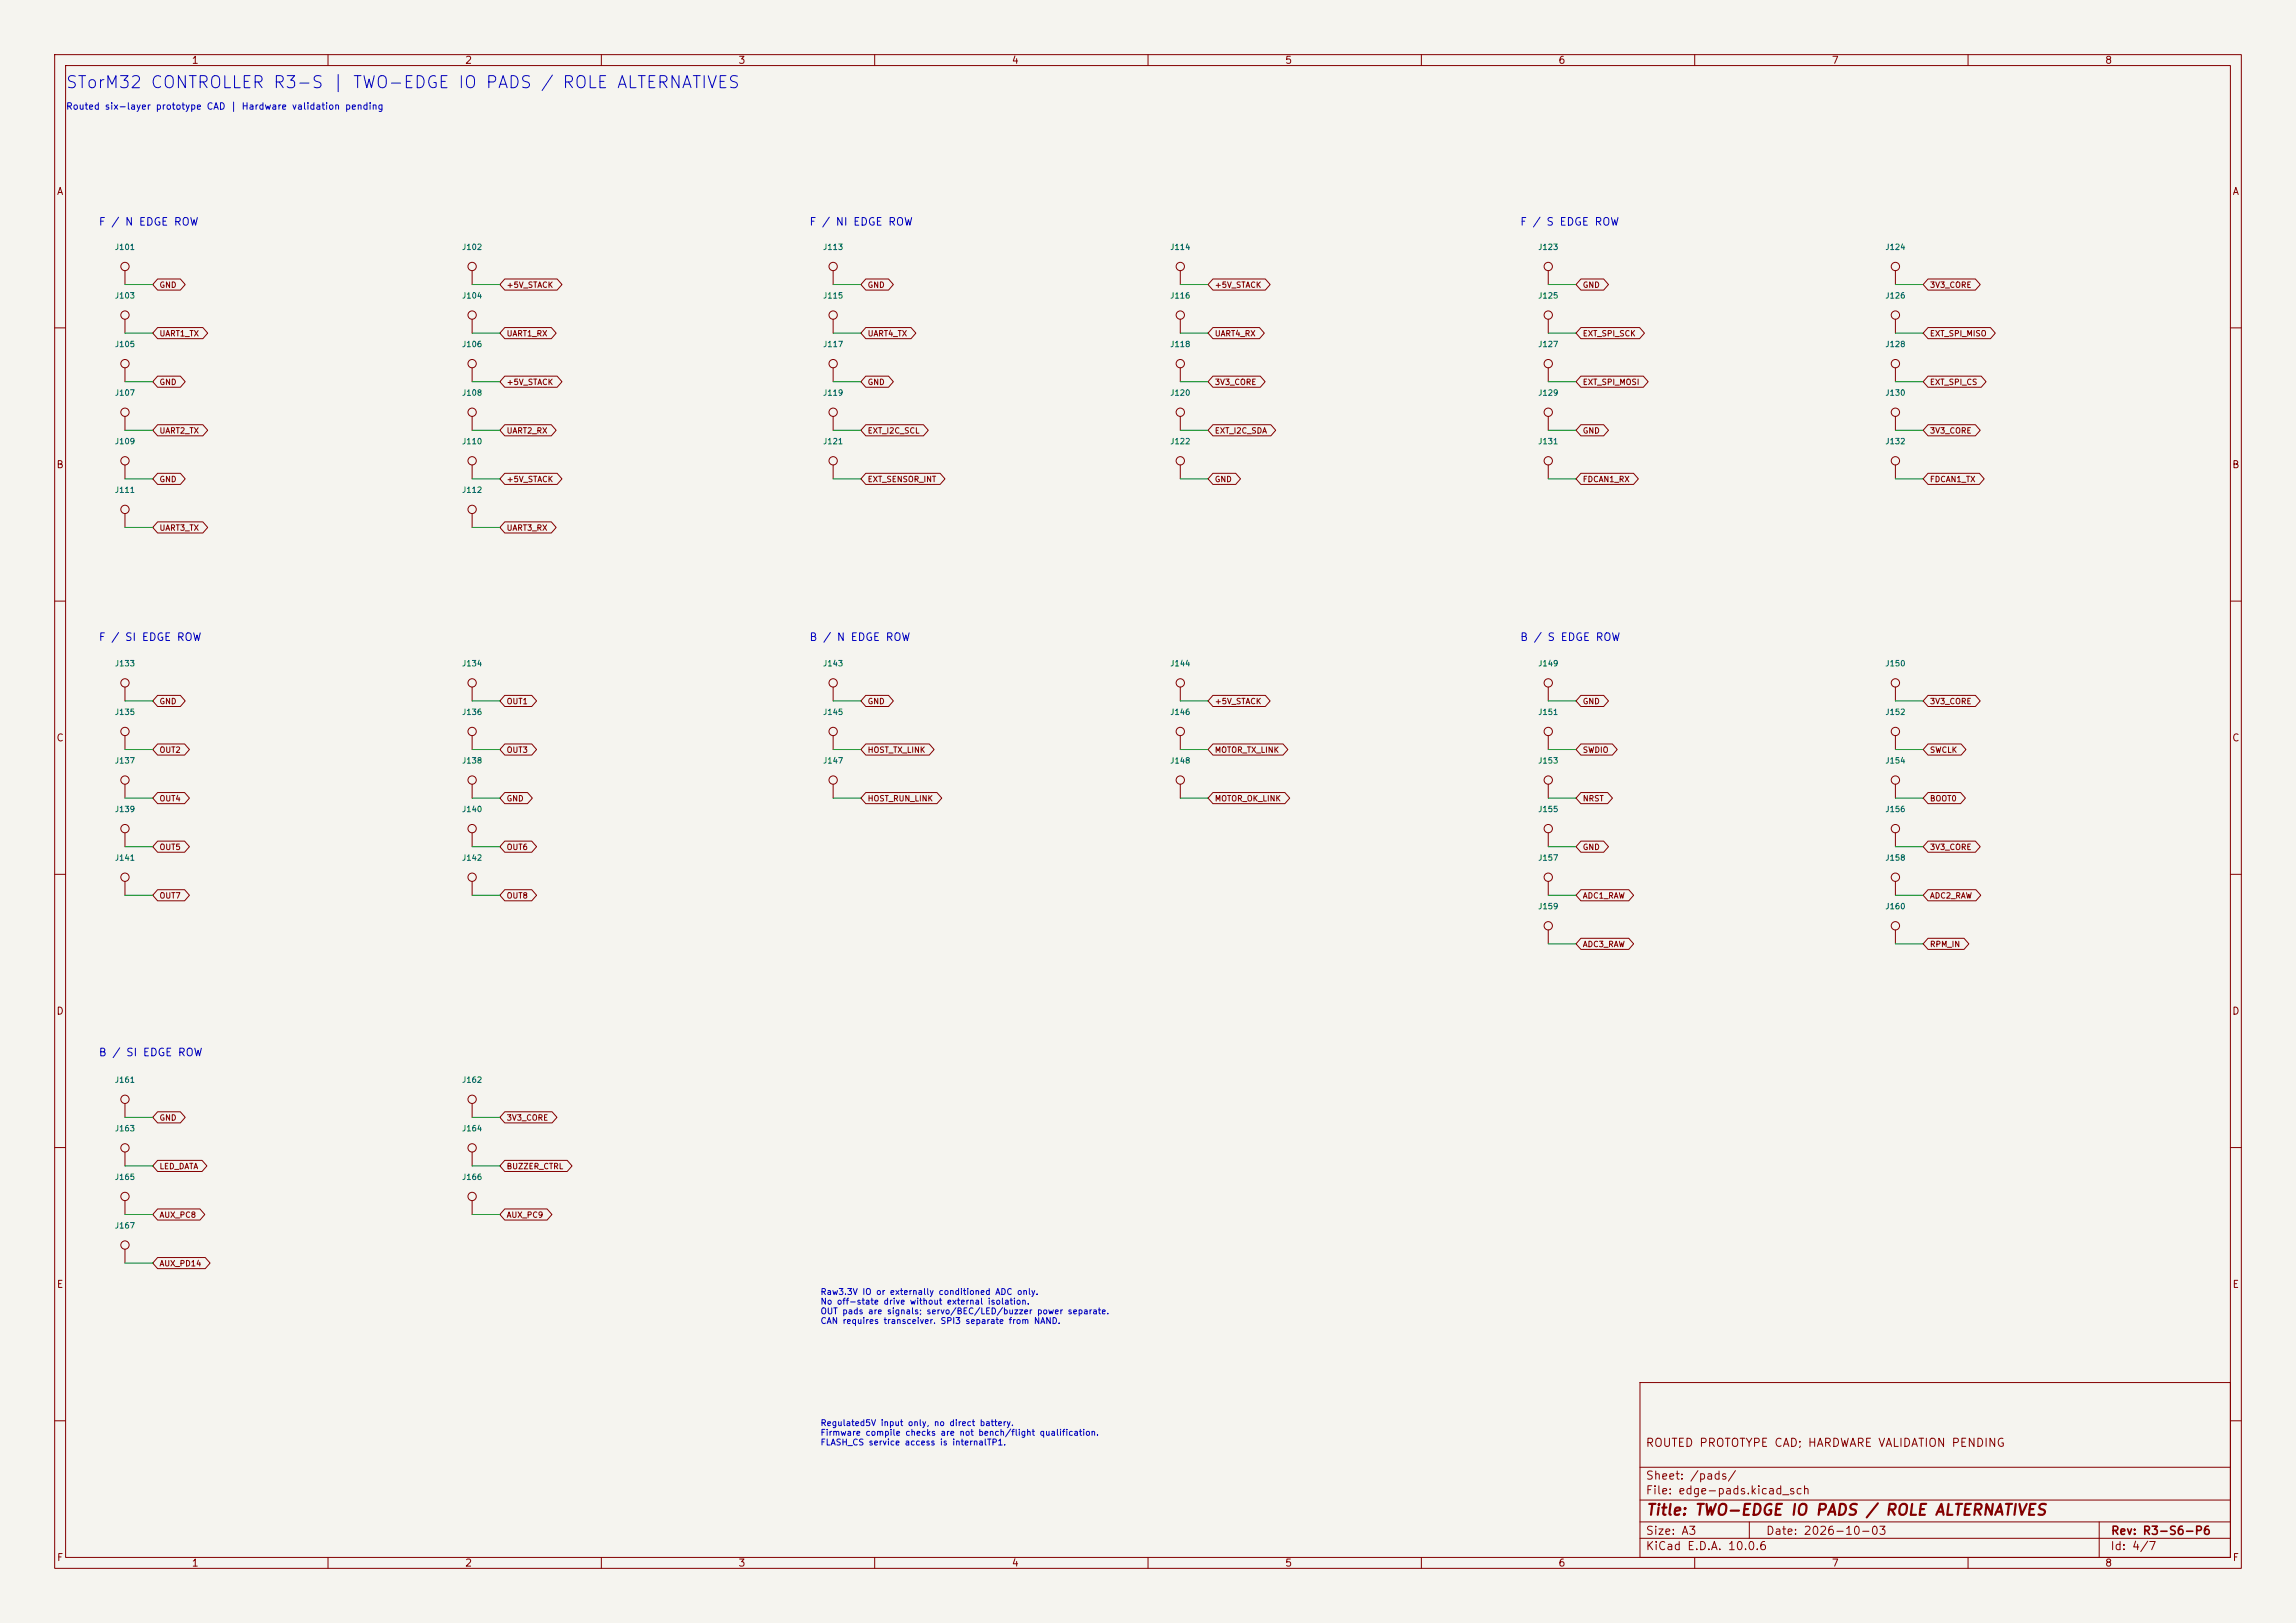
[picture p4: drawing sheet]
<svg xmlns="http://www.w3.org/2000/svg" width="420mm" height="297mm" viewBox="0 0 420 297" stroke-linecap="round" stroke-linejoin="round" font-family="sans-serif">
<defs><g id="words">
<text font-size="2.2" fill="#0000c2" x="11.9" y="16.7">STorM32 CONTROLLER R3-S | TWO-EDGE IO PADS / ROLE ALTERNATIVES</text>
<text font-size="2" fill="#840000" x="301" y="277.8">Title: TWO-EDGE IO PADS / ROLE ALTERNATIVES</text>
<g font-size="1.5" fill="#840000">
<text x="300.9" y="265.1">ROUTED PROTOTYPE CAD; HARDWARE VALIDATION PENDING</text>
<text x="300.9" y="273.8">File: edge-pads.kicad_sch</text>
<text x="300.9" y="271.1">Sheet: /pads/</text>
<text x="300.9" y="281.2">Size: A3</text>
<text x="322.9" y="281.2">Date: 2026-10-03</text>
<text x="386" y="281.2">Rev: R3-S6-P6</text>
<text x="300.9" y="284">KiCad E.D.A. 10.0.6</text>
<text x="385.9" y="284">Id: 4/7</text>
</g>
<g font-size="1.4" fill="#0000c2">
<text x="18" y="41.6">F / N EDGE ROW</text>
<text x="148" y="41.6">F / NI EDGE ROW</text>
<text x="278" y="41.6">F / S EDGE ROW</text>
<text x="18" y="117.6">F / SI EDGE ROW</text>
<text x="148" y="117.6">B / N EDGE ROW</text>
<text x="278" y="117.6">B / S EDGE ROW</text>
<text x="18" y="193.6">B / SI EDGE ROW</text>
</g>
<g font-size="1.3" fill="#840000">
<text x="35" y="12">1</text>
<text x="85" y="12">2</text>
<text x="135" y="12">3</text>
<text x="185" y="12">4</text>
<text x="235" y="12">5</text>
<text x="285" y="12">6</text>
<text x="335" y="12">7</text>
<text x="385" y="12">8</text>
<text x="10.3" y="36">A</text>
<text x="408.3" y="36">A</text>
<text x="10.2" y="86">B</text>
<text x="408.2" y="86">B</text>
<text x="10.2" y="136">C</text>
<text x="408.2" y="136">C</text>
<text x="10.2" y="186">D</text>
<text x="408.2" y="186">D</text>
<text x="10.3" y="236">E</text>
<text x="408.3" y="236">E</text>
<text x="10.3" y="286">F</text>
<text x="35" y="287">1</text>
<text x="85" y="287">2</text>
<text x="135" y="287">3</text>
<text x="185" y="287">4</text>
<text x="235" y="287">5</text>
<text x="285" y="287">6</text>
<text x="335" y="287">7</text>
<text x="385" y="287">8</text>
<text x="408.3" y="286">F</text>
</g>
<text font-size="1.2" fill="#0000c2" x="12" y="20.4">Routed six-layer prototype CAD | Hardware validation pending</text>
<g font-size="1.1" fill="#0000c2">
<text x="150" y="237.2">Raw3.3V IO or externally conditioned ADC only.</text>
<text x="150" y="239">No off-state drive without external isolation.</text>
<text x="150" y="240.8">OUT pads are signals; servo/BEC/LED/buzzer power separate.</text>
<text x="150" y="242.5">CAN requires transceiver. SPI3 separate from NAND.</text>
<text x="150" y="261.2">Regulated5V input only, no direct battery.</text>
<text x="150" y="263">Firmware compile checks are not bench/flight qualification.</text>
<text x="150" y="264.8">FLASH_CS service access is internalTP1.</text>
</g>
<g font-size="1" fill="#006464">
<text x="20.9" y="46">J101</text>
<text x="84.4" y="46">J102</text>
<text x="150.5" y="46">J113</text>
<text x="214" y="46">J114</text>
<text x="281.3" y="46">J123</text>
<text x="344.8" y="46">J124</text>
<text x="20.9" y="54.9">J103</text>
<text x="84.4" y="54.9">J104</text>
<text x="150.5" y="54.9">J115</text>
<text x="214" y="54.9">J116</text>
<text x="281.3" y="54.9">J125</text>
<text x="344.8" y="54.9">J126</text>
<text x="20.9" y="63.8">J105</text>
<text x="84.4" y="63.8">J106</text>
<text x="150.5" y="63.8">J117</text>
<text x="214" y="63.8">J118</text>
<text x="281.3" y="63.8">J127</text>
<text x="344.8" y="63.8">J128</text>
<text x="20.9" y="72.7">J107</text>
<text x="84.4" y="72.7">J108</text>
<text x="150.5" y="72.7">J119</text>
<text x="214" y="72.7">J120</text>
<text x="281.3" y="72.7">J129</text>
<text x="344.8" y="72.7">J130</text>
<text x="20.9" y="81.5">J109</text>
<text x="84.4" y="81.5">J110</text>
<text x="150.5" y="81.5">J121</text>
<text x="214" y="81.5">J122</text>
<text x="281.3" y="81.5">J131</text>
<text x="344.8" y="81.5">J132</text>
<text x="20.9" y="90.4">J111</text>
<text x="84.4" y="90.4">J112</text>
<text x="20.9" y="122.2">J133</text>
<text x="84.4" y="122.2">J134</text>
<text x="150.5" y="122.2">J143</text>
<text x="214" y="122.2">J144</text>
<text x="281.3" y="122.2">J149</text>
<text x="344.8" y="122.2">J150</text>
<text x="20.9" y="131.1">J135</text>
<text x="84.4" y="131.1">J136</text>
<text x="150.5" y="131.1">J145</text>
<text x="214" y="131.1">J146</text>
<text x="281.3" y="131.1">J151</text>
<text x="344.8" y="131.1">J152</text>
<text x="20.9" y="140">J137</text>
<text x="84.4" y="140">J138</text>
<text x="150.5" y="140">J147</text>
<text x="214" y="140">J148</text>
<text x="281.3" y="140">J153</text>
<text x="344.8" y="140">J154</text>
<text x="20.9" y="148.9">J139</text>
<text x="84.4" y="148.9">J140</text>
<text x="281.3" y="148.9">J155</text>
<text x="344.8" y="148.9">J156</text>
<text x="20.9" y="157.7">J141</text>
<text x="84.4" y="157.7">J142</text>
<text x="281.3" y="157.7">J157</text>
<text x="344.8" y="157.7">J158</text>
<text x="281.3" y="166.6">J159</text>
<text x="344.8" y="166.6">J160</text>
<text x="20.9" y="198.4">J161</text>
<text x="84.4" y="198.4">J162</text>
<text x="20.9" y="207.3">J163</text>
<text x="84.4" y="207.3">J164</text>
<text x="20.9" y="216.2">J165</text>
<text x="84.4" y="216.2">J166</text>
<text x="20.9" y="225.1">J167</text>
</g>
<g font-size="1" fill="#840000">
<text x="29.1" y="52.9">GND</text>
<text x="92.6" y="52.9">+5V_STACK</text>
<text x="158.6" y="52.9">GND</text>
<text x="222.1" y="52.9">+5V_STACK</text>
<text x="289.4" y="52.9">GND</text>
<text x="352.9" y="52.9">3V3_CORE</text>
<text x="29.1" y="61.8">UART1_TX</text>
<text x="92.6" y="61.8">UART1_RX</text>
<text x="158.6" y="61.8">UART4_TX</text>
<text x="222.1" y="61.8">UART4_RX</text>
<text x="289.4" y="61.8">EXT_SPI_SCK</text>
<text x="352.9" y="61.8">EXT_SPI_MISO</text>
<text x="29.1" y="70.7">GND</text>
<text x="92.6" y="70.7">+5V_STACK</text>
<text x="158.6" y="70.7">GND</text>
<text x="222.1" y="70.7">3V3_CORE</text>
<text x="289.4" y="70.7">EXT_SPI_MOSI</text>
<text x="352.9" y="70.7">EXT_SPI_CS</text>
<text x="29.1" y="79.6">UART2_TX</text>
<text x="92.6" y="79.6">UART2_RX</text>
<text x="158.6" y="79.6">EXT_I2C_SCL</text>
<text x="222.1" y="79.6">EXT_I2C_SDA</text>
<text x="289.4" y="79.6">GND</text>
<text x="352.9" y="79.6">3V3_CORE</text>
<text x="29.1" y="88.5">GND</text>
<text x="92.6" y="88.5">+5V_STACK</text>
<text x="158.6" y="88.5">EXT_SENSOR_INT</text>
<text x="222.1" y="88.5">GND</text>
<text x="289.4" y="88.5">FDCAN1_RX</text>
<text x="352.9" y="88.5">FDCAN1_TX</text>
<text x="29.1" y="97.4">UART3_TX</text>
<text x="92.6" y="97.4">UART3_RX</text>
<text x="29.1" y="129.1">GND</text>
<text x="92.6" y="129.1">OUT1</text>
<text x="158.6" y="129.1">GND</text>
<text x="222.1" y="129.1">+5V_STACK</text>
<text x="289.4" y="129.1">GND</text>
<text x="352.9" y="129.1">3V3_CORE</text>
<text x="29.1" y="138">OUT2</text>
<text x="92.6" y="138">OUT3</text>
<text x="158.6" y="138">HOST_TX_LINK</text>
<text x="222.1" y="138">MOTOR_TX_LINK</text>
<text x="289.4" y="138">SWDIO</text>
<text x="352.9" y="138">SWCLK</text>
<text x="29.1" y="146.9">OUT4</text>
<text x="92.6" y="146.9">GND</text>
<text x="158.6" y="146.9">HOST_RUN_LINK</text>
<text x="222.1" y="146.9">MOTOR_OK_LINK</text>
<text x="289.4" y="146.9">NRST</text>
<text x="352.9" y="146.9">BOOT0</text>
<text x="29.1" y="155.8">OUT5</text>
<text x="92.6" y="155.8">OUT6</text>
<text x="289.4" y="155.8">GND</text>
<text x="352.9" y="155.8">3V3_CORE</text>
<text x="29.1" y="164.7">OUT7</text>
<text x="92.6" y="164.7">OUT8</text>
<text x="289.4" y="164.7">ADC1_RAW</text>
<text x="352.9" y="164.7">ADC2_RAW</text>
<text x="289.4" y="173.6">ADC3_RAW</text>
<text x="352.9" y="173.6">RPM_IN</text>
<text x="29.1" y="205.3">GND</text>
<text x="92.6" y="205.3">3V3_CORE</text>
<text x="29.1" y="214.2">LED_DATA</text>
<text x="92.6" y="214.2">BUZZER_CTRL</text>
<text x="29.1" y="223.1">AUX_PC8</text>
<text x="92.6" y="223.1">AUX_PC9</text>
<text x="29.1" y="232">AUX_PD14</text>
</g>
</g></defs>
<path d="M0 0h420v297h-420z" fill="#f5f4ef" stroke="#f5f4ef" stroke-width=".18"/>
<g fill="none" stroke="#840000" stroke-width=".18">
<path d="M10 10h400v277h-400zM12 12h396v273h-396zM60 10v2M110 10v2M160 10v2M210 10v2M260 10v2M310 10v2M360 10v2M22.9 49.5v2.6M22.9 58.4v2.6M28.8 51.1h4.2l.9 1-.9 1h-4.2l-.9-1z"/>
<path d="M28.8 59.9h8.3l.9 1.1-.9 1h-8.3l-.9-1zM86.4 49.5v2.6M86.4 58.4v2.6M92.3 51.1h9.6l.9 1-.9 1h-9.6l-.9-1zM92.3 59.9h8.5l.9 1.1-.9 1h-8.5l-.9-1zM152.4 49.5v2.6M152.4 58.4v2.6M158.4 51.1h4.1l.9 1-.9 1h-4.1l-.9-1zM158.4 59.9h8.2l.9 1.1-.9 1h-8.2l-.9-1zM215.9 49.5v2.6M215.9 58.4v2.6M221.9 51.1h9.6l.8 1-.8 1h-9.6l-.9-1z"/>
<path d="M221.9 59.9h8.5l.9 1.1-.9 1h-8.5l-.9-1zM283.2 49.5v2.6M283.2 58.4v2.6M289.2 51.1h4.1l.9 1-.9 1h-4.1l-.9-1zM289.2 59.9h10.7l.9 1.1-.9 1h-10.7l-.9-1zM346.7 49.5v2.6M346.7 58.4v2.6M352.7 51.1h8.6l.9 1-.9 1h-8.6l-.9-1zM352.7 59.9h11.4l.9 1.1-.9 1h-11.4l-.9-1zM10 60h2M22.9 67.3v2.6M22.9 76.2v2.5"/>
<path d="M28.8 68.8h4.2l.9 1.1-.9 1h-4.2l-.9-1zM28.8 77.7h8.3l.9 1-.9 1.1h-8.3l-.9-1.1zM86.4 67.3v2.6M86.4 76.2v2.5M92.3 77.7h8.5l.9 1-.9 1.1h-8.5l-.9-1.1zM92.3 68.8h9.6l.9 1.1-.9 1h-9.6l-.9-1zM152.4 67.3v2.6M152.4 76.2v2.5M158.4 68.8h4.1l.9 1.1-.9 1h-4.1l-.9-1zM158.4 77.7h10.5l.9 1-.9 1.1h-10.5l-.9-1.1zM215.9 67.3v2.6M215.9 76.2v2.5"/>
<path d="M221.9 68.8h8.6l.9 1.1-.9 1h-8.6l-.9-1zM221.9 77.7h10.6l.9 1-.9 1.1h-10.6l-.9-1.1zM283.2 67.3v2.6M283.2 76.2v2.5M289.2 68.8h11.4l.9 1.1-.9 1h-11.4l-.9-1zM289.2 77.7h4.1l.9 1-.9 1.1h-4.1l-.9-1.1zM346.7 67.3v2.6M346.7 76.2v2.5M352.7 68.8h9.7l.9 1.1-.9 1h-9.7l-.9-1zM352.7 77.7h8.6l.9 1-.9 1.1h-8.6l-.9-1.1zM408 60h2M22.9 85.1v2.5"/>
<path d="M22.9 94v2.5M28.8 86.6h4.2l.9 1-.9 1h-4.2l-.9-1zM28.8 95.5h8.3l.9 1-.9 1h-8.3l-.9-1zM86.4 85.1v2.5M86.4 94v2.5M92.3 95.5h8.5l.9 1-.9 1h-8.5l-.9-1zM92.3 86.6h9.6l.9 1-.9 1h-9.6l-.9-1zM152.4 85.1v2.5M158.4 86.6h13.6l.9 1-.9 1h-13.6l-.9-1zM215.9 85.1v2.5M221.9 86.6h4.1l.9 1-.9 1h-4.1l-.9-1zM283.2 85.1v2.5"/>
<path d="M289.2 86.6h9.6l.9 1-.9 1h-9.6l-.9-1zM346.7 85.1v2.5M352.7 86.6h9.4l.9 1-.9 1h-9.4l-.9-1zM10 110h2M408 110h2M22.9 125.7v2.6M22.9 134.6v2.6M28.8 136.1h5l.9 1.1-.9 1h-5l-.9-1zM28.8 127.3h4.2l.9 1-.9 1h-4.2l-.9-1zM86.4 125.7v2.6M86.4 134.6v2.6M92.3 136.1h5l.9 1.1-.9 1h-5l-.9-1z"/>
<path d="M92.3 127.3h5l.9 1-.9 1h-5l-.9-1zM152.4 125.7v2.6M152.4 134.6v2.6M158.4 136.1h11.6l.9 1.1-.9 1h-11.6l-.9-1zM158.4 127.3h4.1l.9 1-.9 1h-4.1l-.9-1zM215.9 125.7v2.6M215.9 134.6v2.6M221.9 136.1h12.8l.9 1.1-.9 1h-12.8l-.9-1zM221.9 127.3h9.6l.8 1-.8 1h-9.6l-.9-1zM283.2 125.7v2.6M283.2 134.6v2.6M289.2 127.3h4.1l.9 1-.9 1h-4.1l-.9-1z"/>
<path d="M289.2 136.1h5.7l.9 1.1-.9 1h-5.7l-.9-1zM346.7 125.7v2.6M346.7 134.6v2.6M352.7 127.3h8.6l.9 1-.9 1h-8.6l-.9-1zM352.7 136.1h6l.9 1.1-.9 1h-6l-.9-1zM10 160h2M22.9 143.5v2.6M22.9 152.4v2.5M28.8 145h5l.9 1.1-.9 1h-5l-.9-1zM28.8 153.9h5l.9 1-.9 1.1h-5l-.9-1.1zM86.4 143.5v2.6M86.4 152.4v2.5"/>
<path d="M92.3 145h4.2l.9 1.1-.9 1h-4.2l-.9-1zM92.3 153.9h5l.9 1-.9 1.1h-5l-.9-1.1zM152.4 143.5v2.6M158.4 145h13l.9 1.1-.9 1h-13l-.9-1zM215.9 143.5v2.6M221.9 145h13.1l.9 1.1-.9 1h-13.1l-.9-1zM283.2 143.5v2.6M283.2 152.4v2.5M289.2 145h4.9l.9 1.1-.9 1h-4.9l-.9-1zM289.2 153.9h4.1l.9 1-.9 1.1h-4.1l-.9-1.1zM346.7 143.5v2.6M346.7 152.4v2.5"/>
<path d="M352.7 145h5.9l.9 1.1-.9 1h-5.9l-.9-1zM352.7 153.9h8.6l.9 1-.9 1.1h-8.6l-.9-1.1zM408 160h2M22.9 161.3v2.5M28.8 162.8h5l.9 1-.9 1h-5l-.9-1zM86.4 161.3v2.5M92.3 162.8h5l.9 1-.9 1h-5l-.9-1zM283.2 161.3v2.5M283.2 170.2v2.5M289.2 171.7h8.7l.9 1-.9 1h-8.7l-.9-1zM289.2 162.8h8.7l.9 1-.9 1h-8.7l-.9-1zM346.7 161.3v2.5"/>
<path d="M346.7 170.2v2.5M352.7 162.8h8.7l.9 1-.9 1h-8.7l-.9-1zM352.7 171.7h6.6l.9 1-.9 1h-6.6l-.9-1zM10 210h2M22.9 201.9v2.6M22.9 210.8v2.6M22.9 219.7v2.5M28.8 212.3h8.2l.8 1.1-.8 1h-8.2l-.9-1zM28.8 203.5h4.2l.9 1-.9 1h-4.2l-.9-1zM86.4 201.9v2.6M86.4 210.8v2.6M86.4 219.7v2.5"/>
<path d="M92.3 203.5h8.7l.9 1-.9 1h-8.7l-.9-1zM92.3 212.3h11.4l.9 1.1-.9 1h-11.4l-.9-1zM408 210h2M22.9 228.6v2.5M28.8 221.2h7.8l.9 1-.9 1.1h-7.8l-.9-1.1zM28.8 230.1h8.7l.9 1-.9 1.1h-8.7l-.9-1.1zM92.3 221.2h7.8l.9 1-.9 1.1h-7.8l-.9-1.1zM300 253h108v32h-108zM10 260h2M300 278.5h108M300 274.5h108M300 268.5h108"/>
<path d="M320 278.5v3M384 278.5v6.5M408 260h2M60 285v2M110 285v2M160 285v2M210 285v2M260 285v2M300 281.5h108M310 285v2M360 285v2"/>
<circle cx="22.9" cy="57.7" r=".76"/>
<circle cx="22.9" cy="48.8" r=".76"/>
<circle cx="86.4" cy="57.7" r=".76"/>
<circle cx="86.4" cy="48.8" r=".76"/>
<circle cx="152.4" cy="48.8" r=".76"/>
<circle cx="152.4" cy="57.7" r=".76"/>
<circle cx="215.9" cy="48.8" r=".76"/>
<circle cx="215.9" cy="57.7" r=".76"/>
<circle cx="283.2" cy="57.7" r=".76"/>
<circle cx="283.2" cy="48.8" r=".76"/>
<circle cx="346.7" cy="57.7" r=".76"/>
<circle cx="346.7" cy="48.8" r=".76"/>
<circle cx="22.9" cy="66.5" r=".76"/>
<circle cx="22.9" cy="75.4" r=".76"/>
<circle cx="86.4" cy="66.5" r=".76"/>
<circle cx="86.4" cy="75.4" r=".76"/>
<circle cx="152.4" cy="75.4" r=".76"/>
<circle cx="152.4" cy="66.5" r=".76"/>
<circle cx="215.9" cy="66.5" r=".76"/>
<circle cx="215.9" cy="75.4" r=".76"/>
<circle cx="283.2" cy="75.4" r=".76"/>
<circle cx="283.2" cy="66.5" r=".76"/>
<circle cx="346.7" cy="66.5" r=".76"/>
<circle cx="346.7" cy="75.4" r=".76"/>
<circle cx="22.9" cy="84.3" r=".76"/>
<circle cx="22.9" cy="93.2" r=".76"/>
<circle cx="86.4" cy="93.2" r=".76"/>
<circle cx="86.4" cy="84.3" r=".76"/>
<circle cx="152.4" cy="84.3" r=".76"/>
<circle cx="215.9" cy="84.3" r=".76"/>
<circle cx="283.2" cy="84.3" r=".76"/>
<circle cx="346.7" cy="84.3" r=".76"/>
<circle cx="22.9" cy="133.9" r=".76"/>
<circle cx="22.9" cy="125" r=".76"/>
<circle cx="86.4" cy="125" r=".76"/>
<circle cx="86.4" cy="133.9" r=".76"/>
<circle cx="152.4" cy="125" r=".76"/>
<circle cx="152.4" cy="133.9" r=".76"/>
<circle cx="215.9" cy="125" r=".76"/>
<circle cx="215.9" cy="133.9" r=".76"/>
<circle cx="283.2" cy="125" r=".76"/>
<circle cx="283.2" cy="133.9" r=".76"/>
<circle cx="346.7" cy="125" r=".76"/>
<circle cx="346.7" cy="133.9" r=".76"/>
<circle cx="22.9" cy="142.7" r=".76"/>
<circle cx="22.9" cy="151.6" r=".76"/>
<circle cx="86.4" cy="151.6" r=".76"/>
<circle cx="86.4" cy="142.7" r=".76"/>
<circle cx="152.4" cy="142.7" r=".76"/>
<circle cx="215.9" cy="142.7" r=".76"/>
<circle cx="283.2" cy="142.7" r=".76"/>
<circle cx="283.2" cy="151.6" r=".76"/>
<circle cx="346.7" cy="151.6" r=".76"/>
<circle cx="346.7" cy="142.7" r=".76"/>
<circle cx="22.9" cy="160.5" r=".76"/>
<circle cx="86.4" cy="160.5" r=".76"/>
<circle cx="283.2" cy="169.4" r=".76"/>
<circle cx="283.2" cy="160.5" r=".76"/>
<circle cx="346.7" cy="160.5" r=".76"/>
<circle cx="346.7" cy="169.4" r=".76"/>
<circle cx="22.9" cy="218.9" r=".76"/>
<circle cx="22.9" cy="201.2" r=".76"/>
<circle cx="22.9" cy="210.1" r=".76"/>
<circle cx="86.4" cy="201.2" r=".76"/>
<circle cx="86.4" cy="210.1" r=".76"/>
<circle cx="86.4" cy="218.9" r=".76"/>
<circle cx="22.9" cy="227.8" r=".76"/>
</g>
<g fill="none" stroke="#009600" stroke-width=".18">
<path d="M22.9 52.1h5M86.4 52.1h5M152.4 52.1h5.1M215.9 52.1h5.1M283.2 52.1h5.1M346.7 52.1h5.1M22.9 69.9h5M22.9 61h5M22.9 78.7h5M86.4 69.9h5M86.4 61h5M86.4 78.7h5"/>
<path d="M152.4 69.9h5.1M152.4 61h5.1M152.4 78.7h5.1M215.9 69.9h5.1M215.9 61h5.1M215.9 78.7h5.1M283.2 69.9h5.1M283.2 61h5.1M283.2 78.7h5.1M346.7 69.9h5.1M346.7 61h5.1M346.7 78.7h5.1"/>
<path d="M22.9 96.5h5M22.9 87.6h5M86.4 96.5h5M86.4 87.6h5M152.4 87.6h5.1M215.9 87.6h5.1M283.2 87.6h5.1M346.7 87.6h5.1M22.9 128.3h5M22.9 137.2h5M86.4 128.3h5M86.4 137.2h5"/>
<path d="M152.4 128.3h5.1M152.4 137.2h5.1M215.9 128.3h5.1M215.9 137.2h5.1M283.2 128.3h5.1M283.2 137.2h5.1M346.7 128.3h5.1M346.7 137.2h5.1M22.9 146.1h5M22.9 154.9h5M86.4 146.1h5M86.4 154.9h5"/>
<path d="M152.4 146.1h5.1M215.9 146.1h5.1M283.2 146.1h5.1M283.2 154.9h5.1M346.7 146.1h5.1M346.7 154.9h5.1M22.9 163.8h5M86.4 163.8h5M283.2 163.8h5.1M283.2 172.7h5.1M346.7 163.8h5.1M346.7 172.7h5.1"/>
<path d="M22.9 204.5h5M22.9 213.4h5M86.4 204.5h5M86.4 213.4h5M22.9 222.2h5M22.9 231.1h5M86.4 222.2h5"/>
</g>
<use href="#words"/>
</svg>
